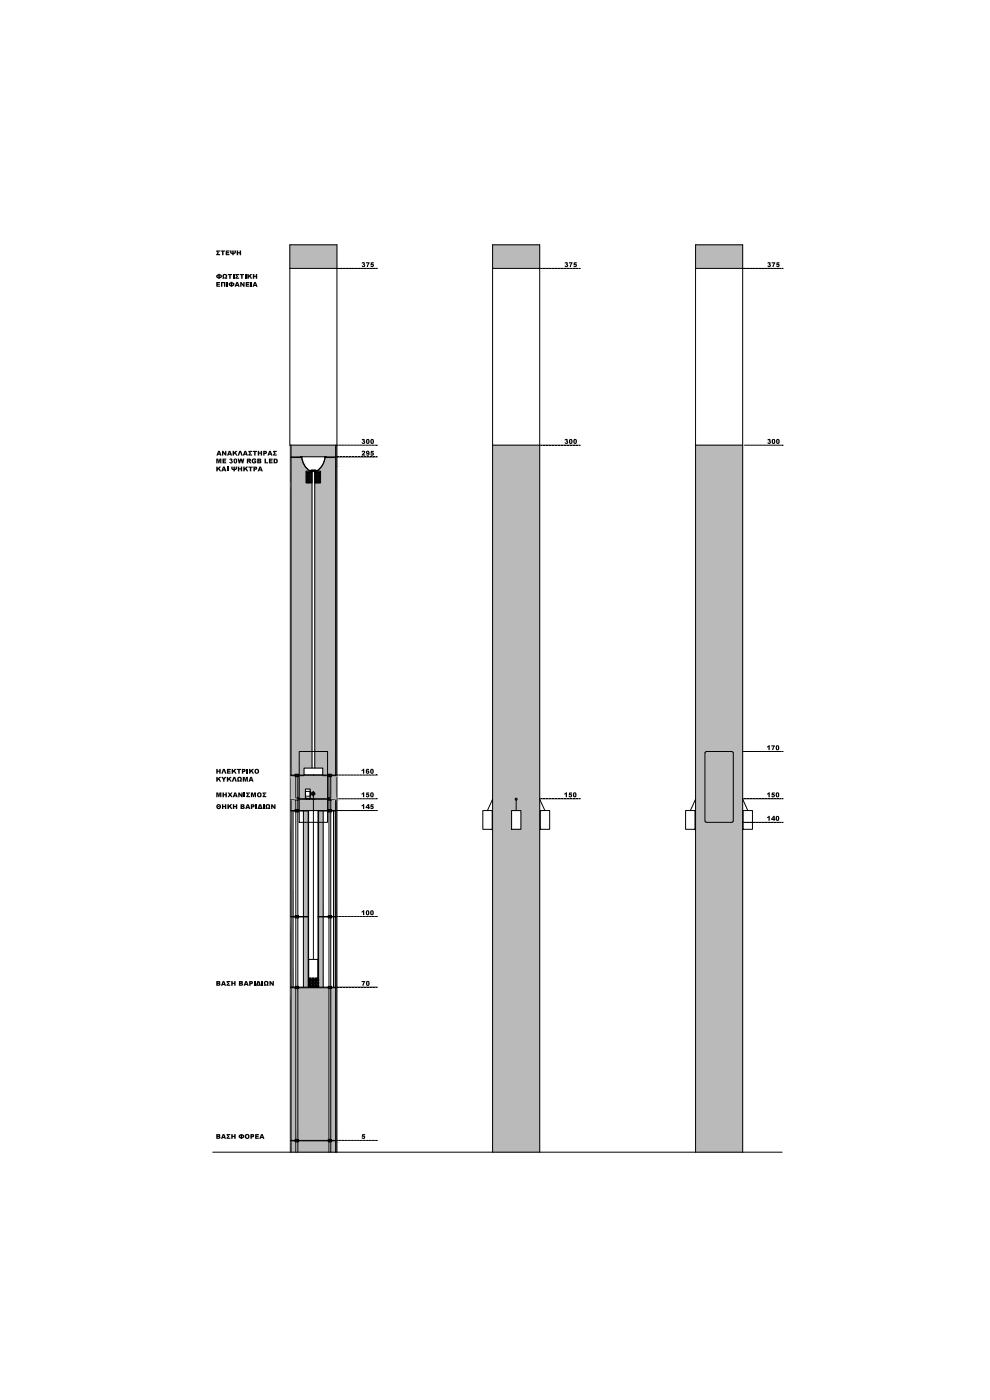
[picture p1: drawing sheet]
<svg xmlns="http://www.w3.org/2000/svg" width="210mm" height="297mm" viewBox="0 0 210 297" stroke-linecap="round" stroke-linejoin="round" font-family="sans-serif">
<path d="M61.5 94.4v150" fill="none" stroke="#bababa" stroke-width=".21"/>
<g fill="none" stroke="#000" stroke-width=".21">
<path d="M61.5 51.9h10v42.5h-10zM61.5 56.9h10M71.5 56.9h.1M71.9 56.9h.1M72.2 56.9h.1M72.5 56.9h.1M72.8 56.9h.1M73.1 56.9h.1M73.4 56.9h.1M73.8 56.9h.1M74.1 56.9h.1M74.4 56.9h.1"/>
<path d="M74.7 56.9h.1M75 56.9h.1M75.3 56.9h.1M75.7 56.9h.1M76 56.9h.1M76.3 56.9h.1M76.6 56.9h.1M76.9 56.9h.1M77.2 56.9h.1M77.6 56.9h.1M77.9 56.9h.1M78.2 56.9h.1"/>
<path d="M78.5 56.9h.1M78.8 56.9h.1M79.1 56.9h.1M79.5 56.9h.1M79.9 56.9h.1M104.5 56.9v37.5h10M104.5 56.9h10M104.5 56.9v-5h10v192.5M114.5 56.9h.1M114.9 56.9h.1M115.2 56.9h.1M115.5 56.9h.1"/>
<path d="M115.8 56.9h.1M116.1 56.9h.1M116.5 56.9h.1M116.8 56.9h.1M117.1 56.9h.1M117.4 56.9h.1M117.7 56.9h.1M118 56.9h.1M118.4 56.9h.1M118.7 56.9h.1M119 56.9h.1M119.3 56.9h.1"/>
<path d="M119.6 56.9h.1M119.9 56.9h.1M120.3 56.9h.1M120.6 56.9h.1M120.9 56.9h.1M121.2 56.9h.1M121.6 56.9h.1M121.8 56.9h.1M122.2 56.9h.1M122.5 56.9h.1M122.9 56.9h.1M147.5 56.9v37.5h10"/>
<path d="M147.5 56.9h10M147.5 56.9v-5h10v192.5M157.5 56.9h.1M157.9 56.9h.1M158.2 56.9h.1M158.6 56.9h.1M158.8 56.9h.1M159.2 56.9h.1M159.5 56.9h.1M159.8 56.9h.1M160.1 56.9h.1M160.5 56.9h.1"/>
<path d="M160.8 56.9h.1M161.1 56.9h.1M161.4 56.9h.1M161.7 56.9h.1M162 56.9h.1M162.4 56.9h.1M162.7 56.9h.1M163 56.9h.1M163.3 56.9h.1M163.6 56.9h.1M163.9 56.9h.1M164.3 56.9h.1"/>
<path d="M164.6 56.9h.1M164.9 56.9h.1M165.2 56.9h.1M165.5 56.9h.1M165.9 56.9h.1M61.7 94.4v150M61.7 96.9h2.3v.2h-2.3M64 97.1a3.9 3.9 0 0 0 1.7 2.8M64 96.9h-.3M64 96.9h4.9M64 96.9a3.9 3.9 0 0 0 1.7 3M65.7 99.9h.5h-1.3v2.5h.1v-2.2h.2v2.2v-2.2h.2v2.2l.1-2.2h.2v2.2l.1-2.2h.1v2.2l.1-2.2h.2"/>
<path d="M66 99.7h1v.2h-1zM66.2 99.9v63M66.2 99.8v.2M66.4 99.8v.2M66.6 99.8v.2M66.7 99.8v.2M66.8 99.9v63M67.2 99.9h-.4h1.2v2.5l-.1-2.2h-.2v2.2v-2.2h-.2v2.2h-.1v-2.2h-.1v2.2h-.1v-2.2h-.2v2.2h-.1v-2.2M68.9 96.9a3.9 3.9 0 0 1-1.7 3h-1.5M68.9 96.9h.3l-.2 .2M69 97.1a3.9 3.9 0 0 1-1.8 2.8M69 97.1h2.2"/>
<path d="M71.2 94.4v150M71.2 96.9h-2.2v.2M71.3 94.4v150M71.5 94.4h.1M71.5 96.9h.1M71.5 94.4v150M71.9 94.4h.1M71.9 96.9h.1M72.2 94.4h.1M72.2 96.9h.1M72.5 94.4h.1M72.5 96.9h.1"/>
<path d="M72.8 94.4h.1M72.8 96.9h.1M73.1 94.4h.1M73.1 96.9h.1M73.4 94.4h.1M73.4 96.9h.1M73.8 94.4h.1M73.8 96.9h.1M74.1 94.4h.1M74.1 96.9h.1M74.4 94.4h.1M74.4 96.9h.1"/>
<path d="M74.7 94.4h.1M74.7 96.9h.1M75 94.4h.1M75 96.9h.1M75.3 94.4h.1M75.3 96.9h.1M75.7 94.4h.1M75.7 96.9h.1M76 94.4h.1M76 96.9h.1M76.3 94.4h.1M76.3 96.9h.1"/>
<path d="M76.6 94.4h.1M76.6 96.9h.1M76.9 94.4h.1M76.9 96.9h.1M77.2 94.4h.1M77.2 96.9h.1M77.6 94.4h.1M77.6 96.9h.1M77.9 94.4h.1M77.9 96.9h.1M78.2 94.4h.1M78.2 96.9h.1"/>
<path d="M78.5 94.4h.1M78.5 96.9h.1M78.8 94.4h.1M78.8 96.9h.1M79.1 94.4h.1M79.1 96.9h.1M79.5 94.4h.1M79.5 96.9h.1M79.9 94.4h.1M79.9 96.9h.1M104.5 94.4v150M114.5 94.4h.1"/>
<path d="M114.9 94.4h.1M115.2 94.4h.1M115.5 94.4h.1M115.8 94.4h.1M116.1 94.4h.1M116.5 94.4h.1M116.8 94.4h.1M117.1 94.4h.1M117.4 94.4h.1M117.7 94.4h.1M118 94.4h.1M118.4 94.4h.1"/>
<path d="M118.7 94.4h.1M119 94.4h.1M119.3 94.4h.1M119.6 94.4h.1M119.9 94.4h.1M120.3 94.4h.1M120.6 94.4h.1M120.9 94.4h.1M121.2 94.4h.1M121.6 94.4h.1M121.8 94.4h.1M122.2 94.4h.1"/>
<path d="M122.5 94.4h.1M122.9 94.4h.1M147.5 94.4v150M157.9 94.4h.1M158.2 94.4h.1M158.6 94.4h.1M158.8 94.4h.1M159.2 94.4h.1M159.5 94.4h.1M159.8 94.4h.1M160.1 94.4h.1M160.5 94.4h.1"/>
<path d="M160.8 94.4h.1M161.1 94.4h.1M161.4 94.4h.1M161.7 94.4h.1M162 94.4h.1M162.4 94.4h.1M162.7 94.4h.1M163 94.4h.1M163.3 94.4h.1M163.6 94.4h.1M163.9 94.4h.1M164.3 94.4h.1"/>
<path d="M164.6 94.4h.1M164.9 94.4h.1M165.2 94.4h.1M165.5 94.4h.1M165.9 94.4h.1M66.8 100.2h.1M66.9 100.2h-.1v2.2M63.5 159.4h6v15.1h-6zM149.5 159.7v14.5M149.8 159.4h5.5M149.8 159.5l-.2 .2M155.3 159.5l.2 .2"/>
<path d="M155.5 159.7v14.5M157.5 159.4h.1M157.9 159.4h.1M158.2 159.4h.1M158.6 159.4h.1M158.8 159.4h.1M159.2 159.4h.1M159.5 159.4h.1M159.8 159.4h.1M160.1 159.4h.1M160.5 159.4h.1M160.8 159.4h.1"/>
<path d="M161.1 159.4h.1M161.4 159.4h.1M161.7 159.4h.1M162 159.4h.1M162.4 159.4h.1M162.7 159.4h.1M163 159.4h.1M163.3 159.4h.1M163.6 159.4h.1M163.9 159.4h.1M164.3 159.4h.1M164.6 159.4h.1"/>
<path d="M164.9 159.4h.1M165.2 159.4h.1M165.5 159.4h.1M165.9 159.4h.1M61.7 169.5h4.5M61.7 169.5h9.5M61.7 172h9.5M61.7 172h3.7M61.7 164.4h9.5M61.7 164.5h2.8M62.2 172v22.4M62.6 172v.3h.2v-.3"/>
<path d="M62.6 172v-.3h.2v.3M62.6 169.5v.3h.2v-.3M62.6 169.5v-.3h.2v.3M62.6 164.5v.3h.2v-.3M62.6 164.4v-.2h.2v.2M62.8 164.8v4.4M62.8 169.8v1.9M62.8 172.3v21.9M62.8 171.7h.4v.3M62.8 169.2h.4v.3M62.8 164.2h.4v.2M63.2 172v.3h-.4"/>
<path d="M63.2 169.5v.3h-.4M63.2 164.5v.3h-.4M63.2 164.2h.1v.2M63.3 172v.3h-.1v21.9h.1v.2M63.3 169.5v.3h-.1v1.9h.1v.3M63.3 164.5v.3h-.1v4.4h.1v.3M64.4 172v22.4M64.5 162.9h4v1.5h-4zM64.8 167.9h1v1h-1zM64.8 167.4h1v2h-1zM64.8 169.4l1 .1zM65 169.3v.3"/>
<path d="M65.4 172v37.4h2.2v-37.4M65.5 172v37.3h2v-37.3M65.6 169.3v.3M65.8 168.6v-.5h.2v.5l-.2 .1M65.8 168v.2M66 168.5h.4M66 168.2h.4M66.2 169.5h.5M66.2 169.5h.1M66.4 168h.1l-.1 .8zM66.5 168l.1 .8zM66.5 168v.3"/>
<path d="M66.5 168.8v34.7M66.6 168.5h.1M66.6 168.2h.1M66.7 168.2v.3zM66.7 169.5h4.5M67.6 172h.1M67.6 172h3.6M68.5 164.5h2.7M68.6 172v22.4M69.6 172v.3h.2v21.9h-.2v.2M69.6 169.5v.3h.2v1.9h-.2v.3M69.6 164.5v.3h.2v4.4h-.2v.3"/>
<path d="M69.8 172v.3h.4v21.9h-.4v.2M69.8 169.5v.3h.4v1.9h-.4v.3M69.8 164.5v.3h.4v4.4h-.4v.3M69.8 164.2h-.2v.2M70.2 172v.3h.1v-.3M70.2 172v-.3h.1v.3M70.2 169.5v.3h.1v-.3M70.2 169.5v-.3h.1v.3M70.2 164.5v.3h.1v-.3M70.2 164.4v-.2h.1v.2M70.2 164.2h-.4v.2M70.8 172v22.4"/>
<path d="M71.5 169.5h.1M71.5 172h.1M71.5 164.4h.1M71.9 169.5h.1M71.9 172h.1M71.9 164.4h.1M72.2 169.5h.1M72.2 172h.1M72.2 164.4h.1M72.5 169.5h.1M72.5 172h.1M72.5 164.4h.1"/>
<path d="M72.8 169.5h.1M72.8 172h.1M72.8 164.4h.1M73.1 169.5h.1M73.1 172h.1M73.1 164.4h.1M73.4 169.5h.1M73.4 172h.1M73.4 164.4h.1M73.8 169.5h.1M73.8 172h.1M73.8 164.4h.1"/>
<path d="M74.1 169.5h.1M74.1 172h.1M74.1 164.4h.1M74.4 169.5h.1M74.4 172h.1M74.4 164.4h.1M74.7 169.5h.1M74.7 172h.1M74.7 164.4h.1M75 169.5h.1M75 172h.1M75 164.4h.1"/>
<path d="M75.3 169.5h.1M75.3 172h.1M75.3 164.4h.1M75.7 169.5h.1M75.7 172h.1M75.7 164.4h.1M76 169.5h.1M76 172h.1M76 164.4h.1M76.3 169.5h.1M76.3 172h.1M76.3 164.4h.1"/>
<path d="M76.6 169.5h.1M76.6 172h.1M76.6 164.4h.1M76.9 169.5h.1M76.9 172h.1M76.9 164.4h.1M77.2 169.5h.1M77.2 172h.1M77.2 164.4h.1M77.6 169.5h.1M77.6 172h.1M77.6 164.4h.1"/>
<path d="M77.9 169.5h.1M77.9 172h.1M77.9 164.4h.1M78.2 169.5h.1M78.2 172h.1M78.2 164.4h.1M78.5 169.5h.1M78.5 172h.1M78.5 164.4h.1M78.8 169.5h.1M78.8 172h.1M78.8 164.4h.1"/>
<path d="M79.1 169.5h.1M79.1 172h.1M79.1 164.4h.1M79.5 169.5h.1M79.5 172h.1M79.5 164.4h.1M79.9 169.5h.1M79.9 172h.1M79.9 164.4h.1M102.4 172h2v3.9h-2zM104.5 169.5l-1.1 2.5M108.5 172h2v3.9h-2z"/>
<path d="M109.5 169.5v2.5M114.5 169.5h.1M114.5 169.5l1.1 2.5M114.6 172h2v3.9h-2zM114.9 169.5h.1M115.2 169.5h.1M115.5 169.5h.1M115.8 169.5h.1M116.1 169.5h.1M116.5 169.5h.1M116.8 169.5h.1M117.1 169.5h.1"/>
<path d="M117.4 169.5h.1M117.7 169.5h.1M118 169.5h.1M118.4 169.5h.1M118.7 169.5h.1M119 169.5h.1M119.3 169.5h.1M119.6 169.5h.1M119.9 169.5h.1M120.3 169.5h.1M120.6 169.5h.1M120.9 169.5h.1"/>
<path d="M121.2 169.5h.1M121.6 169.5h.1M121.8 169.5h.1M122.2 169.5h.1M122.5 169.5h.1M122.9 169.5h.1M145.4 172h2v3.9h-2zM147.5 169.5l-1.1 2.5M149.6 174.2l.2 .2M149.8 174.5h5.5M155.5 174.2l-.2 .2M157.5 169.5h.1"/>
<path d="M157.5 174.5h.1M157.5 169.5l1.1 2.5M157.6 172h2v3.9h-2zM157.9 169.5h.1M157.9 174.5h.1M158.2 169.5h.1M158.2 174.5h.1M158.6 169.5h.1M158.6 174.5h.1M158.8 169.5h.1M158.8 174.5h.1M159.2 169.5h.1"/>
<path d="M159.2 174.5h.1M159.5 169.5h.1M159.5 174.5h.1M159.8 169.5h.1M159.8 174.5h.1M160.1 169.5h.1M160.1 174.5h.1M160.5 169.5h.1M160.5 174.5h.1M160.8 169.5h.1M160.8 174.5h.1M161.1 169.5h.1"/>
<path d="M161.1 174.5h.1M161.4 169.5h.1M161.4 174.5h.1M161.7 169.5h.1M161.7 174.5h.1M162 169.5h.1M162 174.5h.1M162.4 169.5h.1M162.4 174.5h.1M162.7 169.5h.1M162.7 174.5h.1M163 169.5h.1"/>
<path d="M163 174.5h.1M163.3 169.5h.1M163.3 174.5h.1M163.6 169.5h.1M163.6 174.5h.1M163.9 169.5h.1M163.9 174.5h.1M164.3 169.5h.1M164.3 174.5h.1M164.6 169.5h.1M164.6 174.5h.1M164.9 169.5h.1"/>
<path d="M164.9 174.5h.1M165.2 169.5h.1M165.2 174.5h.1M165.5 169.5h.1M165.5 174.5h.1M165.9 169.5h.1M165.9 174.5h.1M61.7 194.4h3.7M61.7 194.5h3.7M62.2 194.5v14.9M62.6 194.5v.2h.2v-.2M62.6 194.4v-.2h.2v.2"/>
<path d="M62.8 194.7v14.6M62.8 194.2h.4v.2M63.2 194.5v.2h-.4M63.3 194.5v.2h-.1v14.6h.1v.1M64.4 194.5v14.9M65.5 194.4v.1M67.5 194.4v.1M67.6 194.4h3.6M67.6 194.5h3.6M68.6 194.5v14.9M69.6 194.5v.2h.2v14.6h-.2v.1M69.8 194.5v.2h.4v14.6h-.4v.1"/>
<path d="M70.2 194.5v.2h.1v-.2M70.2 194.4v-.2h.1v.2M70.8 194.5v14.9M71.5 194.4h.1M71.9 194.4h.1M72.2 194.4h.1M72.5 194.4h.1M72.8 194.4h.1M73.1 194.4h.1M73.4 194.4h.1M73.8 194.4h.1M74.1 194.4h.1"/>
<path d="M74.4 194.4h.1M74.7 194.4h.1M75 194.4h.1M75.3 194.4h.1M75.7 194.4h.1M76 194.4h.1M76.3 194.4h.1M76.6 194.4h.1M76.9 194.4h.1M77.2 194.4h.1M77.6 194.4h.1M77.9 194.4h.1"/>
<path d="M78.2 194.4h.1M78.5 194.4h.1M78.8 194.4h.1M79.1 194.4h.1M79.5 194.4h.1M79.9 194.4h.1M61.7 209.4h.1M61.7 209.4h9.5M61.7 209.5h9.5M62.6 209.5v.2h.2v-.2M62.6 209.4v-.1h.2v.1M62.8 209.7v32"/>
<path d="M62.8 209.3h.4v.1M63.2 209.5v.2h-.4M63.3 209.5v.2h-.1v32h.1v.2M65.5 203.5h2v4h-2zM65.5 207.9l.2 .1M65.5 208.6h.2M65.5 209.2l.2 .1M65.5 209.1l.4-.1-.2 .2zM65.5 208.4h.4l-.2 .1zM65.5 207.8l.4-.1-.2 .2zM65.6 207.5v.1M65.7 208.1h.1"/>
<path d="M65.6 208.7h-.1l.1 .1M65.6 208h-.1l.1 .2M65.6 207.6l-.1 .2M65.6 208.2l-.1 .2M65.6 208.8l-.1 .3M65.6 208.2h.3M65.6 207.6l.2 .1M65.6 208.2l.2 .1M65.6 208.8l.2 .2M65.7 208.7l-.1 .1M65.7 207.5l-.1 .1M65.7 209.3h-.2"/>
<path d="M65.7 208.6l-.1 .1M65.7 208h-.1M65.7 208.8h.2M65.7 209.3h.1M65.8 207.5l.1 .1M65.9 207.9l-.1 .1M65.9 208.5l-.1 .1M65.9 209.1l-.1 .2M65.9 207.6v.1M65.9 208.2v.1M65.9 208.8v.2M65.9 208.8l.1-.1 .3 .1"/>
<path d="M65.9 208.2l.1-.1 .3 .1M65.9 207.9l.1 .2-.3-.1M65.9 208.5l.1 .2-.3-.1M65.9 208.2l-.1 .1M65.9 208.9l-.1 .1M65.9 209.1l.1 .2M65.9 207.6l-.1 .1M65.9 207.5v.1M66.1 209.3l.3-.1zM66.1 209.1l.4-.1-.1 .2zM66.1 208.4h.4l-.1 .1zM66.1 207.8l.4-.1-.1 .2z"/>
<path d="M66.2 207.5l.1 .1M66.3 208.8l-.2 .3-.2-.1M66.3 208.2l-.2 .2-.2-.1M66.3 207.6l-.2 .2-.2-.1M66.3 208.8h.2M66.3 208.2h.2M66.3 208.7h.1M66.3 208.1h.1M66.3 207.6l.2 .1M66.3 208.2l.2 .1M66.3 208.8l.2 .2M66.3 207.5v.1"/>
<path d="M66.4 208.6l-.1 .1M66.4 208h-.1M66.4 208.6h-.3l.2 .1M66.4 208h-.3h.2M66.4 209.3h.1M66.4 207.5l.1 .1M66.5 207.9l-.1 .1M66.5 208.5l-.1 .1M66.5 209.1l-.1 .2M66.5 207.6v.1M66.5 208.2v.1M66.5 208.8v.2"/>
<path d="M66.5 208.8l.1-.1 .3 .1M66.5 208.2l.1-.1 .3 .1M66.5 208.5l.1 .2-.2-.1M66.5 207.9l.1 .2-.2-.1M66.5 208.9v.1M66.5 209.1l.1 .2M66.6 207.5l-.1 .1M66.7 209.3l.3-.1zM66.8 209.1l.4-.1-.2 .2zM66.8 208.4h.4l-.2 .1zM66.8 207.8l.4-.1-.2 .2zM66.9 207.5v.1"/>
<path d="M66.9 208.7h.1M66.9 208.8l-.2 .3-.2-.1M66.9 208.2l-.2 .2-.2-.1M66.9 207.6l-.2 .2-.2-.1M66.9 208.8h.3M66.9 207.6l.2 .1M66.9 208.2l.2 .1M66.9 208.8l.2 .2M66.9 208.1h.1M66.9 208.1v.1M67 208.6l-.1 .1M67 208h-.1"/>
<path d="M67 208.6h-.3l.2 .1M67 208h-.3h.2M67 208.1l.2 .1M67 209.3h.1M67.1 207.5l.1 .1M67.2 207.9l-.2 .1M67.2 208.5l-.2 .1M67.2 209.1l-.2 .2M67.2 207.6v.1M67.2 208.2v.1M67.2 208.8v.2M67.2 207.7v.1l.3-.1"/>
<path d="M67.2 208.3v.1h.3M67.2 209v.1l.3-.1M67.2 207.9v.2l-.2-.1M67.2 208.5v.2l-.2-.1M67.2 207.6l-.1 .1M67.2 208.2l-.1 .1M67.2 208.9l-.1 .1M67.2 209.1v.2M67.2 207.5v.1M67.5 209.2h.1M67.5 208.5h.1M67.5 207.9h.1"/>
<path d="M67.5 209.2l-.2 .1h.2M67.5 208.5l-.2 .1 .2 .1M67.5 207.9l-.2 .1h.2M67.5 208.1h.1M67.5 208.7h.1M67.5 208.7l-.3 .1M67.5 208.1l-.3 .1M67.5 209v.2M67.5 208.4v.1M67.5 207.8v.1M69.6 209.5v.2h.2v32h-.2v.2M69.8 209.5v.2h.4v32h-.4v.2"/>
<path d="M70.2 209.5v.2h.1v-.2M70.2 209.4v-.1h.1v.1M71.5 209.4h.1M71.9 209.4h.1M72.2 209.4h.1M72.5 209.4h.1M72.8 209.4h.1M73.1 209.4h.1M73.4 209.4h.1M73.8 209.4h.1M74.1 209.4h.1M74.4 209.4h.1"/>
<path d="M74.7 209.4h.1M75 209.4h.1M75.3 209.4h.1M75.7 209.4h.1M76 209.4h.1M76.3 209.4h.1M76.6 209.4h.1M76.9 209.4h.1M77.2 209.4h.1M77.6 209.4h.1M77.9 209.4h.1M78.2 209.4h.1"/>
<path d="M78.5 209.4h.1M78.8 209.4h.1M79.1 209.4h.1M79.5 209.4h.1M79.9 209.4h.1M45.1 244.4h120.8M61.7 241.9h.1M61.7 241.9h9.5M61.7 242h9.5M62.6 242v.2h.2v-.2M62.6 241.9v-.2h.2v.2M62.8 242.2v2.2"/>
<path d="M62.8 241.7h.4v.2M63.2 242v.2h-.4M63.3 242v.2h-.1v2.2M69.6 242v.2h.2v2.2M69.8 242v.2h.4v2.2M70.2 242v.2h.1v-.2M70.2 241.9v-.2h.1v.2M71.5 241.9h.1M71.9 241.9h.1M72.2 241.9h.1M72.5 241.9h.1M72.8 241.9h.1"/>
<path d="M73.1 241.9h.1M73.4 241.9h.1M73.8 241.9h.1M74.1 241.9h.1M74.4 241.9h.1M74.7 241.9h.1M75 241.9h.1M75.3 241.9h.1M75.7 241.9h.1M76 241.9h.1M76.3 241.9h.1M76.6 241.9h.1"/>
<path d="M76.9 241.9h.1M77.2 241.9h.1M77.6 241.9h.1M77.9 241.9h.1M78.2 241.9h.1M78.5 241.9h.1M78.8 241.9h.1M79.1 241.9h.1M79.5 241.9h.1M79.9 241.9h.1"/>
<circle cx="109.5" cy="169.5" r=".21"/>
</g>
<g fill="#bababa" stroke="#bababa" stroke-width=".21">
<path d="M61.7 242l.9 .2h-.9z"/>
<path d="M61.7 242h.9v.2z"/>
<path d="M61.7 242.2l1.1 2.2h-1.1z"/>
<path d="M61.7 242.2h1.1v2.2z"/>
<path d="M61.7 209.5l.9 .2h-.9z"/>
<path d="M61.7 209.5h.9v.2z"/>
<path d="M61.7 209.7l1.1 32h-1.1z"/>
<path d="M61.7 209.7h1.1v32z"/>
<path d="M61.7 241.7l.9 .2h-.9z"/>
<path d="M61.7 241.7h.9v.2z"/>
<path d="M63.3 209.5l6.3 .2h-6.3z"/>
<path d="M63.3 209.5h6.3v.2z"/>
<path d="M63.2 209.7l6.6 32h-6.6z"/>
<path d="M63.2 209.7h6.6v32z"/>
<path d="M63.3 241.7l6.3 .2h-6.3z"/>
<path d="M63.3 241.7h6.3v.2z"/>
<path d="M70.3 209.5l.9 .2h-.9z"/>
<path d="M70.3 209.5h.9v.2z"/>
<path d="M70.2 209.7l1 32h-1z"/>
<path d="M70.2 209.7h1v32z"/>
<path d="M70.3 241.7l.9 .2h-.9z"/>
<path d="M70.3 241.7h.9v.2z"/>
<path d="M70.3 242l.9 .2h-.9z"/>
<path d="M70.3 242h.9v.2z"/>
<path d="M70.2 242.2l1 2.2h-1z"/>
<path d="M70.2 242.2h1v2.2z"/>
<path d="M63.3 242l6.3 .2h-6.3z"/>
<path d="M63.3 242h6.3v.2z"/>
<path d="M63.2 242.2l6.6 2.2h-6.6z"/>
<path d="M63.2 242.2h6.6v2.2z"/>
<path d="M70.8 194.5l.4 14.9h-.4z"/>
<path d="M70.8 194.5h.4v14.9z"/>
<path d="M61.7 194.5l.5 14.9h-.5z"/>
<path d="M61.7 194.5h.5v14.9z"/>
<path d="M64.4 194.5l1 14.9h-1z"/>
<path d="M64.4 194.5h1v14.9z"/>
<path d="M67.6 194.5l1 14.9h-1z"/>
<path d="M67.6 194.5h1v14.9z"/>
<path d="M70.8 172l.4 22.4h-.4z"/>
<path d="M70.8 172h.4v22.4z"/>
<path d="M61.7 172l.5 22.4h-.5z"/>
<path d="M61.7 172h.5v22.4z"/>
<path d="M64.4 172l1 22.4h-1z"/>
<path d="M64.4 172h1v22.4z"/>
<path d="M67.6 172l1 22.4h-1z"/>
<path d="M67.6 172h1v22.4z"/>
<path d="M61.7 169.5l.9 .3h-.9z"/>
<path d="M61.7 169.5h.9v.3z"/>
<path d="M61.7 169.8l1.1 1.9h-1.1z"/>
<path d="M61.7 169.8h1.1v1.9z"/>
<path d="M61.7 171.7l.9 .3h-.9z"/>
<path d="M61.7 171.7h.9v.3z"/>
<path d="M70.3 169.5l.9 .3h-.9z"/>
<path d="M70.3 169.5h.9v.3z"/>
<path d="M70.2 169.8l1 1.9h-1z"/>
<path d="M70.2 169.8h1v1.9z"/>
<path d="M70.3 171.7l.9 .3h-.9z"/>
<path d="M70.3 171.7h.9v.3z"/>
<path d="M66.5 169.5l3.1 .3h-3.1z"/>
<path d="M66.5 169.5h3.1v.3z"/>
<path d="M66.5 169.8l3.3 1.9h-3.3z"/>
<path d="M66.5 169.8h3.3v1.9z"/>
<path d="M66.5 171.7l3.1 .3h-3.1z"/>
<path d="M66.5 171.7h3.1v.3z"/>
<path d="M63.3 169.5l3.2 .3h-3.2z"/>
<path d="M63.3 169.5h3.2v.3z"/>
<path d="M63.2 169.8l3.3 1.9h-3.3z"/>
<path d="M63.2 169.8h3.3v1.9z"/>
<path d="M63.3 171.7l3.2 .3h-3.2z"/>
<path d="M63.3 171.7h3.2v.3z"/>
<path d="M61.7 97.1l2.4 .6h-2.4z"/>
<path d="M61.7 97.1h2.3l.1 .6z"/>
<path d="M61.7 97.7l2.7 .7h-2.7z"/>
<path d="M61.7 97.7h2.4l.3 .7z"/>
<path d="M61.7 98.4l3 .6h-3z"/>
<path d="M61.7 98.4h2.7l.3 .6z"/>
<path d="M61.7 99l3.5 .5h-3.5z"/>
<path d="M61.7 99h3l.5 .5z"/>
<path d="M61.7 99.5l4 .4h-4z"/>
<path d="M61.7 99.5h3.5l.5 .4z"/>
<path d="M66 100.2l.2 2.2h-.2z"/>
<path d="M66 100.2h.2v2.2z"/>
<path d="M65.8 100.2l.1 2.2h-.1z"/>
<path d="M65.8 100.2h.1v2.2z"/>
<path d="M65.5 100.2l.2 2.2h-.2z"/>
<path d="M65.5 100.2h.2v2.2z"/>
<path d="M65.2 100.2l.2 2.2h-.2z"/>
<path d="M65.2 100.2h.2v2.2z"/>
<path d="M65 100.2l.2 2.2h-.2z"/>
<path d="M65 100.2h.2v2.2z"/>
<path d="M61.7 99.9l3.2 2.5h-3.2z"/>
<path d="M61.7 99.9h3.2v2.5z"/>
<path d="M61.7 102.4l4.5 60.5h-4.5z"/>
<path d="M61.7 102.4h4.5v60.5z"/>
<path d="M61.7 162.9l2.8 1.3h-2.8z"/>
<path d="M61.7 162.9h2.8v1.3z"/>
<path d="M63.3 164.2l1.2 .2h-1.2z"/>
<path d="M63.3 164.2h1.2v.2z"/>
<path d="M61.7 164.2l.9 .2h-.9z"/>
<path d="M61.7 164.2h.9v.2z"/>
<path d="M69.2 96.9h2z"/>
<path d="M61.7 94.4l9.5 2.5h-9.5z"/>
<path d="M61.7 94.4h9.5v2.5z"/>
<path d="M61.7 96.9h2z"/>
<path d="M69 97.1l2.2 .6h-2.4z"/>
<path d="M69 97.1h2.2v.6z"/>
<path d="M68.8 97.7l2.4 .7h-2.6z"/>
<path d="M68.8 97.7h2.4v.7z"/>
<path d="M68.6 98.4l2.6 .6h-3z"/>
<path d="M68.6 98.4h2.6v.6z"/>
<path d="M68.2 99l3 .5h-3.5z"/>
<path d="M68.2 99h3v.5z"/>
<path d="M67.2 99.9l.5-.4 3.5 .4z"/>
<path d="M67.7 99.5h3.5v.4z"/>
<path d="M68 99.9l3.2 2.5h-3.2z"/>
<path d="M68 99.9h3.2v2.5z"/>
<path d="M67.7 100.2l.2 2.2h-.2z"/>
<path d="M67.7 100.2h.2v2.2z"/>
<path d="M67.5 100.2l.2 2.2h-.2z"/>
<path d="M67.5 100.2h.2v2.2z"/>
<path d="M67.3 100.2l.1 2.2h-.1z"/>
<path d="M67.3 100.2h.1v2.2z"/>
<path d="M67 100.2l.2 2.2h-.2z"/>
<path d="M67 100.2h.2v2.2z"/>
<path d="M66.8 100.2l.1 2.2h-.1z"/>
<path d="M66.8 100.2h.1v2.2z"/>
<path d="M66.8 102.4l4.4 60.5h-4.4z"/>
<path d="M66.8 102.4h4.4v60.5z"/>
<path d="M68.5 162.9l2.7 1.3h-2.7z"/>
<path d="M68.5 162.9h2.7v1.3z"/>
<path d="M70.3 164.2l.9 .2h-.9z"/>
<path d="M70.3 164.2h.9v.2z"/>
<path d="M68.5 164.2l1.1 .2h-1.1z"/>
<path d="M68.5 164.2h1.1v.2z"/>
<path d="M104.5 94.4l10 74.9h-10z"/>
<path d="M104.5 94.4h10v74.9z"/>
<path d="M109.5 169.3l5 .1z"/>
<path d="M104.5 169.3l4.8 .1z"/>
<path d="M104.5 169.3h5z"/>
<path d="M109.7 169.4l4.8 .1h-4.8z"/>
<path d="M109.7 169.4h4.8v.1z"/>
<path d="M104.5 169.4l4.7 .1h-4.7z"/>
<path d="M104.5 169.4h4.8l-.1 .1z"/>
<path d="M109.7 169.5l4.8 .2h-4.8z"/>
<path d="M109.7 169.5h4.8v.2z"/>
<path d="M104.5 169.5l4.8 .2h-4.8z"/>
<path d="M104.5 169.5h4.7l.1 .2z"/>
<path d="M109.5 169.8h5z"/>
<path d="M109.7 169.7l4.8 .1z"/>
<path d="M104.5 169.7l5 .1z"/>
<path d="M109.5 169.8l5 2.2h-5z"/>
<path d="M109.5 169.8h5v2.2z"/>
<path d="M104.5 169.8l5 2.2h-5z"/>
<path d="M104.5 169.8h5v2.2z"/>
<path d="M110.5 172l4 3.9h-4z"/>
<path d="M110.5 172h4v3.9z"/>
<path d="M104.5 172l4 3.9h-4z"/>
<path d="M104.5 172h4v3.9z"/>
<path d="M104.5 175.9l10 68.5h-10z"/>
<path d="M104.5 175.9h10v68.5z"/>
<path d="M147.5 94.4l10 65h-10z"/>
<path d="M147.5 94.4h10v65z"/>
<path d="M155.3 159.4l2.2 .1z"/>
<path d="M147.5 159.4l2.1 .1z"/>
<path d="M147.5 159.4h2.3z"/>
<path d="M155.5 159.5l2 .2h-2z"/>
<path d="M155.5 159.5h2v.2z"/>
<path d="M147.5 159.5l2 .2h-2z"/>
<path d="M147.5 159.5h2.1l-.1 .2z"/>
<path d="M155.5 159.7l2 14.5h-2z"/>
<path d="M155.5 159.7h2v14.5z"/>
<path d="M147.5 159.7l2 14.5h-2z"/>
<path d="M147.5 159.7h2v14.5z"/>
<path d="M155.5 174.2l2 .2h-2z"/>
<path d="M155.5 174.2h2v.2z"/>
<path d="M147.5 174.2l2.1 .2h-2.1z"/>
<path d="M147.5 174.2h2l.1 .2z"/>
<path d="M155.3 174.5h2.2z"/>
<path d="M155.5 174.4l2 .1z"/>
<path d="M147.5 174.4l2.3 .1z"/>
<path d="M147.5 174.5l10 69.9h-10z"/>
<path d="M147.5 174.5h10v69.9z"/>
<path d="M63.3 164.5l6.3 .3h-6.3z"/>
<path d="M63.3 164.5h6.3v.3z"/>
<path d="M63.2 164.8l6.6 2.6h-6.6z"/>
<path d="M63.2 164.8h6.6v2.6z"/>
<path d="M65.8 167.4l4 .6h-4z"/>
<path d="M65.8 167.4h4v.6z"/>
<path d="M65.8 168h.6z"/>
<path d="M65.8 168l.6 .1h-.6z"/>
<path d="M65.8 168h.6v.1z"/>
<path d="M66.6 168l3.2 .2h-3.2z"/>
<path d="M66.6 168h3.2v.2z"/>
<path d="M66 168.1l.4 .1z"/>
<path d="M66.7 168.2l3.1 .1z"/>
<path d="M66.8 168.3l3 .2h-3z"/>
<path d="M66.8 168.3h3v.2z"/>
<path d="M66.7 168.5h3.1z"/>
<path d="M66.8 168.5h3z"/>
<path d="M66.6 168.5l3.2 .3h-3.2z"/>
<path d="M66.6 168.5h3.2v.3z"/>
<path d="M66.5 168.8l3.3 .4h-3.3z"/>
<path d="M66.5 168.8h3.3v.4z"/>
<path d="M63.2 167.4l1.6 1.8h-1.6z"/>
<path d="M63.2 167.4h1.6v1.8z"/>
<path d="M63.3 169.2l1.5 .2h-1.5z"/>
<path d="M63.3 169.2h1.5v.2z"/>
<path d="M66.5 169.2l3.1 .3h-3.1z"/>
<path d="M66.5 169.2h3.1v.3z"/>
<path d="M63.3 169.4l1.5 .1z"/>
<path d="M66 168.5l.4 .1z"/>
<path d="M65.8 168.6l.6 .1h-.6z"/>
<path d="M65.8 168.6h.6v.1z"/>
<path d="M65.8 168.7l.6 .1z"/>
<path d="M65.8 168.8l.7 .6h-.7z"/>
<path d="M65.8 168.8h.7v.6z"/>
<path d="M65.8 169.4l.7 .1z"/>
<path d="M61.5 51.9l10 5h-10z"/>
<path d="M61.5 51.9h10v5z"/>
<path d="M61.7 164.5l.9 .3h-.9z"/>
<path d="M61.7 164.5h.9v.3z"/>
<path d="M61.7 164.8l1.1 4.4h-1.1z"/>
<path d="M61.7 164.8h1.1v4.4z"/>
<path d="M61.7 169.2l.9 .3h-.9z"/>
<path d="M61.7 169.2h.9v.3z"/>
<path d="M70.3 164.5l.9 .3h-.9z"/>
<path d="M70.3 164.5h.9v.3z"/>
<path d="M70.2 164.8l1 4.4h-1z"/>
<path d="M70.2 164.8h1v4.4z"/>
<path d="M70.3 169.2l.9 .3h-.9z"/>
<path d="M70.3 169.2h.9v.3z"/>
<path d="M104.5 51.9l10 5h-10z"/>
<path d="M104.5 51.9h10v5z"/>
<path d="M147.5 51.9l10 5h-10z"/>
<path d="M147.5 51.9h10v5z"/>
<path d="M149.6 159.5h5.9z"/>
<path d="M149.8 159.4l5.7 .1z"/>
<path d="M149.6 159.5l5.9 .2h-6z"/>
<path d="M149.6 159.5h5.9v.2z"/>
<path d="M149.5 159.7l6 14.5h-6z"/>
<path d="M149.5 159.7h6v14.5z"/>
<path d="M149.5 174.2l6 .2h-5.9z"/>
<path d="M149.5 174.2h6v.2z"/>
<path d="M149.6 174.4l5.7 .1z"/>
<path d="M149.6 174.4h5.9z"/>
</g>
<g fill="#000">
<path d="M45.9 59.8h.8v.3h-.5v.1h.4v.2h-.4v.2h.5v.2h-.8zM45.9 53.1h.8v.3h-.5l.3 .2-.3 .3h.5v.2h-.8v-.2l.3-.3-.3-.2zM46.8 53.1h.9v.3h-.3v.7h-.3v-.7h-.3zM47.3 58.2a.49 .49 0 0 1 .7 0 .49 .49 0 0 1 0 .7h.2v.2h-.5l.2-.5-.1-.2h-.2l-.1 .2 .2 .5h-.5v-.2h.1l-.1-.3zM47.9 53.1h.8v.3h-.5v.1h.4v.2h-.4v.2h.5v.2h-.8zM48 59.8h.3v1h-.3zM48.3 58.1h.9v.3h-.3v.7h-.3v-.7h-.3zM49.4 58.1h.3v1h-.3zM48.8 53.1h.3v.5h.2v-.5h.3v.5h.1v-.5h.3v.5l-.4 .3v.2h-.3v-.2l-.5-.3zM50.2 53.1h.3v.4h.3v-.4h.3v1h-.3v-.4h-.3v.4h-.3zM49.9 58.1h.8v.3h-.5l.3 .2-.3 .3h.5v.2h-.8v-.2l.3-.3-.3-.2zM50.9 58.1h.9v.3h-.3v.7h-.3v-.7h-.3z"/>
<path d="M51 59.8h.2l.4 .6v-.6h.3v1h-.3l-.4-.5v.5h-.2zM51.9 58.1h.3v1h-.3zM52.1 59.8h.8v.3h-.5v.1h.4v.2h-.4v.2h.5v.2h-.8zM52.5 58.1h.3v.4l.3-.4h.4l-.4 .4 .4 .6h-.3l-.2-.4-.2 .4h-.3zM53.1 59.8h.3v1h-.3zM53.6 58.1h.3v.4h.4v-.4h.3v1h-.3v-.4h-.4v.4h-.3zM76.8 55.7a.31 .31 0 0 1 .4-.1 .31 .31 0 0 1 .1 .4v.1a.37 .37 0 0 1-.1 .6 .37 .37 0 0 1-.5-.3h.5l-.2-.2 .1-.4-.4 .1zM77.6 55.6h.8l-.3 1h-.3l.3-.7h-.5zM78.7 55.6h.6v.3h-.4v.1a.36 .36 0 0 1 .4 .3 .36 .36 0 0 1-.4 .4 .36 .36 0 0 1-.3-.3h.4v-.2h-.4zM119.9 55.7a.31 .31 0 0 1 .4-.1 .31 .31 0 0 1 .1 .4l-.1 .1a.37 .37 0 0 1 0 .6 .37 .37 0 0 1-.5-.3h.4l-.1-.2 .1-.4-.4 .1zM120.7 55.6h.7l-.3 1h-.3l.4-.7h-.5zM121.7 55.6h.6v.3h-.3l-.1 .1a.36 .36 0 0 1 .4 .3 .36 .36 0 0 1-.3 .4 .36 .36 0 0 1-.4-.3h.5l-.1-.2h-.4z"/>
<path d="M162.9 55.7a.31 .31 0 0 1 .4-.1 .31 .31 0 0 1 .1 .4l-.1 .1a.37 .37 0 0 1 0 .6 .37 .37 0 0 1-.5-.3h.5l-.2-.2 .1-.4-.4 .1zM163.7 55.6h.8l-.4 1h-.2l.3-.7h-.5zM164.8 55.6h.6v.3h-.4l-.1 .1a.36 .36 0 0 1 .4 .3 .36 .36 0 0 1-.3 .4 .36 .36 0 0 1-.4-.3h.5v-.2h-.4zM46.9 59.8h.9v1h-.3v-.7h-.3v.7h-.3zM45.9 97.3h.4l.1 .6 .2-.6h.4v1h-.3v-.8l-.2 .8h-.2l-.2-.8v.8h-.2zM45.9 99h.3v.4l.3-.4h.4l-.4 .4 .4 .6h-.3l-.2-.4-.2 .4h-.3zM47.1 95.6h.3l.4 .6v-.6h.2v1h-.2l-.4-.5v.5h-.3zM47.2 97.3h.8v.2h-.5v.2h.4v.2h-.4v.2h.5v.2h-.8zM48.1 99h.3v1h-.3zM48.7 97.3a.31 .31 0 0 1 .5 0 .31 .31 0 0 1 0 .4 .37 .37 0 0 1 0 .6 .37 .37 0 0 1-.6-.3h.5l-.2-.2 .1-.3h-.4zM49.3 95.6h.3v.4l.4-.4h.4l-.4 .4 .4 .6h-.3l-.3-.4-.2 .4h-.3zM49.1 99h.3v.4l.1 .1v-.5h.3v.5l.2-.1v-.4h.3v.5l-.5 .2v.3h-.3v-.3l-.4-.2z"/>
<path d="M50.4 97.3h.3l.1 .5 .1-.5h.4l.1 .5 .1-.5h.3l-.2 1h-.3l-.2-.6-.2 .6h-.3zM50.4 99h.3v.4h.4v-.4h.3v1h-.3v-.4h-.4v.4h-.3zM50.8 95.6h.3l.4 1h-.3l-.3-.7-.2 .7h-.3zM51.6 99h.3v.4l.4-.4h.4l-.4 .4 .4 .6h-.4l-.2-.4-.2 .4h-.3zM52.7 99h.9v.2h-.3v.8h-.3v-.8h-.3zM52.7 95.6h.8v.3h-.5l.3 .2-.3 .3h.5v.2h-.8v-.2l.3-.3-.3-.2zM53.6 95.6h.9v.3h-.3v.7h-.3v-.7h-.3zM53.5 97.4a.53 .53 0 0 1 .9 .1l-.3 .1a.23 .23 0 0 0-.4 0 .23 .23 0 0 0 0 .3 .23 .23 0 0 0 .4 0h-.2v-.2h.5v.5a.57 .57 0 0 1-.9 0 .57 .57 0 0 1 0-.8zM54.7 95.6h.3v.4h.3v-.4h.3v1h-.3v-.4h-.3v.4h-.3zM56.1 97.3h.3v.8h.4v.2h-.7zM57 97.3h.8v.2h-.5v.2h.5v.2h-.5v.2h.5v.2h-.8zM57.9 95.6h.8v.3h-.5l.3 .2-.3 .3h.5v.2h-.8v-.2l.3-.3-.3-.2z"/>
<path d="M76.8 93.2a.31 .31 0 0 1 .4-.1 .31 .31 0 0 1 .1 .4v.1a.37 .37 0 0 1-.1 .6 .37 .37 0 0 1-.5-.3h.5l-.2-.2 .1-.4-.4 .1zM76.8 95.7a.41 .41 0 0 1 .7 .2 .41 .41 0 0 1-.4 .5h.4v.2h-.8l.5-.7-.1-.1-.4 .1zM78.7 95.6h.6v.3h-.4v.1a.36 .36 0 0 1 .4 .4 .36 .36 0 0 1-.4 .3 .36 .36 0 0 1-.3-.3h.4v-.2h-.4zM119.9 93.2a.31 .31 0 0 1 .4-.1 .31 .31 0 0 1 .1 .4l-.1 .1a.37 .37 0 0 1 0 .6 .37 .37 0 0 1-.5-.3h.4l-.1-.2 .1-.4-.4 .1zM162.9 93.2a.31 .31 0 0 1 .4-.1 .31 .31 0 0 1 .1 .4l-.1 .1a.37 .37 0 0 1 0 .6 .37 .37 0 0 1-.5-.3h.5l-.2-.2 .1-.4-.4 .1zM162.7 158.4l.6-.3v1h-.3v-.7l-.3 .2zM163.6 158.1h.8l-.4 1h-.2l.3-.7h-.5zM45.9 164.8h.3v.4l.3-.4h.4l-.4 .4 .4 .6h-.3l-.2-.4-.2 .4h-.3zM45.9 168.1h.4l.1 .6 .2-.6h.4v1h-.3v-.7l-.2 .7h-.2l-.2-.7v.7h-.2zM45.9 163.1h.3v.4h.3v-.4h.3v1h-.3v-.4h-.3v.4h-.3zM46.9 164.8h.4l.2 .3 .2-.3h.3l-.4 .6v.4h-.3v-.4zM47.1 170.6h.3v.4h.3v-.4h.3v1h-.3v-.4h-.3v.4h-.3z"/>
<path d="M47.2 168.1h.3v.4h.3v-.4h.3v1h-.3v-.4h-.3v.4h-.3zM47.3 163.1h.4l.3 1h-.3l-.2-.7-.2 .7h-.4zM48.1 164.8h.3v.4l.4-.4h.4l-.4 .4 .4 .6h-.4l-.2-.4-.2 .4h-.3zM48.1 163.1h.8v.3h-.5v.1h.5v.2h-.5v.2h.5v.2h-.8zM48.2 170.6h.3v.4l.4-.4h.4l-.4 .4 .4 .6h-.3l-.3-.4-.2 .4h-.3zM48.3 168.1h.3l.2 .3 .2-.3h.3l-.3 .5 .3 .5h-.2l-.3-.3-.2 .3h-.3l.3-.5zM49.1 163.1h.3v.4l.4-.4h.4l-.4 .4 .4 .6h-.3l-.3-.4-.2 .4h-.3zM49.4 170.6h.3v.4h.3v-.4h.3v1h-.3v-.4h-.3v.4h-.3zM50.2 163.1h.9v.3h-.3v.7h-.3v-.7h-.3zM49.5 164.8h.4l.3 1h-.3l-.2-.7-.2 .7h-.3zM50.4 164.9a.49 .49 0 0 1 .8 0 .49 .49 0 0 1-.1 .7h.2v.2h-.5l.2-.5v-.2l-.3-.1-.1 .3 .2 .5h-.5v-.2h.2l-.2-.4zM50.5 168.1h.3l.4 .6v-.6h.3v1h-.3l-.4-.5v.5h-.3z"/>
<path d="M51.5 164.8h.4l.1 .6 .2-.6h.4v1h-.3v-.7l-.2 .7h-.2l-.1-.7v.7h-.3zM51.7 168.1h.3v1h-.3zM52.3 163.1h.3v1h-.3zM52.8 163.1h.3v.4l.4-.4h.4l-.4 .4 .4 .6h-.3l-.3-.4-.2 .4h-.3zM52.2 168.1h.8v.3h-.5l.3 .2-.3 .3h.5v.2h-.8v-.2l.3-.3-.3-.3zM53.2 168.1h.4l.2 .6 .1-.6h.4v1h-.3v-.7l-.1 .7h-.2l-.2-.7v.7h-.3zM54.2 170.6h.3v1h-.3zM55.8 170.6h.3v1h-.3zM56.4 170.7a.49 .49 0 0 1 .8 0 .49 .49 0 0 1 0 .7h.1v.2h-.5l.2-.5v-.2l-.3-.1-.1 .3 .2 .5h-.5v-.2h.2l-.2-.4zM55.7 168.1h.8v.3h-.5l.3 .2-.3 .3h.5v.2h-.8v-.2l.3-.3-.3-.3zM57.5 170.6h.3l.4 .6v-.6h.2v1h-.2l-.4-.5v.5h-.3zM76.7 168.4l.6-.3v1h-.3v-.7l-.3 .2z"/>
<path d="M76.7 170.8l.6-.2v1h-.3v-.7l-.3 .2zM76.7 163.4l.6-.3v1h-.3v-.7l-.3 .2zM77.7 168.1h.6v.3h-.4v.1a.36 .36 0 0 1 .4 .3 .36 .36 0 0 1-.3 .4 .36 .36 0 0 1-.4-.4l.5 .1-.1-.2h-.4zM78.6 170.6h.6v.2h-.3l-.1 .2a.36 .36 0 0 1 .4 .3 .36 .36 0 0 1-.3 .4 .36 .36 0 0 1-.4-.4l.5 .1-.1-.2h-.4zM119.7 168.4l.6-.3v1h-.3v-.7l-.3 .2zM120.7 168.1h.6v.3h-.4v.1a.36 .36 0 0 1 .4 .3 .36 .36 0 0 1-.3 .4 .36 .36 0 0 1-.4-.4l.5 .1-.1-.2h-.4zM162.7 168.4l.6-.3v1h-.3v-.7l-.3 .2zM162.7 173.3l.6-.2v1h-.3v-.7l-.3 .2zM163.7 168.1h.6v.3h-.3l-.1 .1a.36 .36 0 0 1 .4 .3 .36 .36 0 0 1-.3 .4 .36 .36 0 0 1-.4-.4l.5 .1-.1-.2h-.4zM76.7 193.4l.6-.3v1h-.3v-.6l-.3 .1zM48.1 208.1h.8v.3h-.5l.3 .2-.3 .3h.5v.2h-.8v-.2l.2-.3-.2-.3zM49.1 208.1h.2v.4h.4v-.4h.3v1h-.3v-.4h-.4v.4h-.2z"/>
<path d="M53.8 208.1h.3v1h-.3zM55.5 208.1h.3v1h-.3zM56.1 208.2a.49 .49 0 0 1 .7 0 .49 .49 0 0 1 0 .7h.2v.2h-.5l.2-.5-.1-.2-.2-.1-.1 .3 .1 .5h-.4v-.2h.1l-.1-.4zM57.2 208.1h.2l.4 .6v-.6h.3v1h-.3l-.4-.5v.5h-.2zM76.7 208.1h.8l-.4 1h-.2l.3-.7h-.5zM48.1 240.6h.8v.2h-.5l.3 .3-.3 .3h.5v.2h-.8v-.2l.2-.3-.2-.3zM49.1 240.6h.3v.4h.3v-.4h.3v1h-.3v-.4h-.3v.4h-.3zM54.1 240.6h.8v.2h-.5v.2h.4v.2h-.4v.2h.5v.2h-.8zM76.8 240.6h.6v.2h-.4v.2a.36 .36 0 0 1 .4 .3 .36 .36 0 0 1-.3 .4 .36 .36 0 0 1-.4-.4h.5l-.1-.2-.4 .1z"/>
<path d="M45.9 58.4a.64 .64 0 0 1 .7-.3 .64 .64 0 0 1 .5 .5l-.5 .6h-.3l-.4-.4zM46.6 58.4v.4a.18 .18 0 0 0 .2-.2 .18 .18 0 0 0-.2-.2zM46.2 58.5l.1 .3v-.4z"/>
<path d="M48.6 60.1a.63 .63 0 0 1 .6-.3 .63 .63 0 0 1 .5 .5l-.4 .6h-.3l-.4-.4zM49.3 60.1v.4a.18 .18 0 0 0 .1-.2 .18 .18 0 0 0-.1-.2zM48.8 60.2l.2 .3v-.4z"/>
<path d="M50.1 59.8h.4l.4 1h-.4v-.1l-.7 .1zM50.3 60.1l-.1 .3h.2z"/>
<path d="M53.9 59.8h.4l.3 1h-.3v-.1l-.8 .1zM54.1 60.1l-.1 .3h.2z"/>
<path d="M46.3 95.6h.3l.4 1h-.3l-.1-.1-.7 .1zM46.4 95.9l-.1 .3h.3z"/>
<path d="M47.3 99h.4l.3 1h-.3v-.2l-.8 .2zM47.5 99.2l-.1 .4h.2z"/>
<path d="M48.5 95.6h.4l.3 1h-.3v-.1l-.7 .1zM48.7 95.9l-.1 .3h.2z"/>
<path d="M49.6 97.4a.46 .46 0 0 1 .7 0 .46 .46 0 0 1 0 .6 .39 .39 0 0 1-.5 .3 .39 .39 0 0 1-.3-.5zM49.9 97.5v.6l.1-.5z"/>
<path d="M51.9 95.6h.3l.4 1h-.3l-.1-.1-.7 .1zM52 95.9l-.1 .3h.3z"/>
<path d="M52.4 97.3h.5a.29 .29 0 0 1 .3 .2 .29 .29 0 0 1-.2 .3l.3 .5h-.3l-.3-.4v.4h-.3zM52.7 97.5v.2l.2-.1z"/>
<path d="M53.8 99h.4a.35 .35 0 0 1 .3 .4 .35 .35 0 0 1-.4 .3v.3h-.3zM54.1 99.2v.2h.1z"/>
<path d="M54.6 97.3h.5a.24 .24 0 0 1 .3 .2 .24 .24 0 0 1-.1 .3 .29 .29 0 0 1 .1 .3 .29 .29 0 0 1-.3 .2h-.5zM54.9 97.5v.2l.2-.1zM54.9 97.9v.2l.2-.1z"/>
<path d="M55 99h.4l.3 1h-.3v-.2l-.7 .2zM55.2 99.2l-.1 .4h.2z"/>
<path d="M55.8 95.6h.5a.35 .35 0 0 1 .3 .5 .35 .35 0 0 1-.5 .2v.3h-.3zM56.1 95.9v.2l.2-.1z"/>
<path d="M57.1 95.6h.3l.4 1h-.3v-.1l-.8 .1zM57.3 95.9l-.1 .3h.2z"/>
<path d="M58 97.3h.5a.5 .5 0 0 1 .4 .5 .5 .5 0 0 1-.4 .5h-.5zM58.3 97.5v.6a.27 .27 0 0 0 .3-.3 .27 .27 0 0 0-.3-.3z"/>
<path d="M77.7 93.2a.47 .47 0 0 1 .7 .4 .47 .47 0 0 1-.7 .4zM78 93.3v.7l.1-.5z"/>
<path d="M77.7 95.7a.47 .47 0 0 1 .7 .4 .47 .47 0 0 1-.7 .5v-.2l.4 .1v-.3a.32 .32 0 0 1-.5 0 .32 .32 0 0 1 .1-.5zM77.9 96a.13 .13 0 0 0 .2 0 .13 .13 0 0 0-.2 0z"/>
<path d="M78.7 93.2a.47 .47 0 0 1 .7 .4 .47 .47 0 0 1-.8 .4zM78.9 93.3v.7l.1-.5z"/>
<path d="M120.8 93.2a.47 .47 0 0 1 .7 .4 .47 .47 0 0 1-.7 .4zM121 93.3l.1 .7 .1-.5z"/>
<path d="M121.7 93.2a.47 .47 0 0 1 .7 .4 .47 .47 0 0 1-.7 .4zM121.9 93.3l.1 .7 .1-.5z"/>
<path d="M163.8 93.2a.47 .47 0 0 1 .7 .4 .47 .47 0 0 1-.7 .4zM164 93.3l.1 .7 .1-.5z"/>
<path d="M164.7 93.2a.47 .47 0 0 1 .7 .4 .47 .47 0 0 1-.7 .4zM164.9 93.3l.1 .7 .1-.5z"/>
<path d="M164.6 158.2a.47 .47 0 0 1 .7 .4 .47 .47 0 0 1-.7 .4zM164.9 158.3v.7l.1-.5z"/>
<path d="M45.8 171.1a.55 .55 0 0 1 1.1 0 .55 .55 0 0 1-1.1 0zM46.3 170.8l-.1 .5 .3 .1v-.5zM46.2 171h.3v.2h-.3z"/>
<path d="M49.7 168.1h.4l.3 1h-.3v-.1l-.8 .1zM49.9 168.4l-.1 .3h.2z"/>
<path d="M51 170.6h.6a.24 .24 0 0 1 .3 .2 .24 .24 0 0 1-.2 .3 .29 .29 0 0 1 .2 .3 .29 .29 0 0 1-.4 .2h-.5zM51.3 170.8v.2l.3-.1zM51.3 171.2v.2l.3-.1z"/>
<path d="M51.3 163.1h.5a.35 .35 0 0 1 .3 .5 .35 .35 0 0 1-.5 .2v.3h-.3zM51.6 163.4v.2l.2-.1z"/>
<path d="M52.4 170.6h.3l.4 1h-.3l-.1-.2-.7 .2zM52.6 170.9l-.1 .3h.2z"/>
<path d="M53.2 170.6h.5a.35 .35 0 0 1 .3 .5 .35 .35 0 0 1-.5 .2v.3h-.3zM53.5 170.8v.2h.2z"/>
<path d="M53.1 164.8h.3l.4 1h-.3l-.1-.2-.7 .2zM53.3 165.1l-.2 .3h.3z"/>
<path d="M54 163.6a.53 .53 0 0 1 1 0 .53 .53 0 0 1-1 0zM54.3 163.4l.1 .5a.26 .26 0 0 0 .3-.3 .26 .26 0 0 0-.4-.2z"/>
<path d="M54.5 168.6a.55 .55 0 0 1 1.1 0 .55 .55 0 0 1-1.1 0zM54.9 168.4v.5a.26 .26 0 0 0 .3-.3 .26 .26 0 0 0-.3-.2z"/>
<path d="M54.9 170.6h.5l.3 1h-1.1zM55.2 170.9l-.2 .5h.3z"/>
<path d="M78.1 170.6h.2v.6h.1l-.1 .4h-.2v-.2h-.5v-.2zM78.1 170.9l-.3 .3h.3z"/>
<path d="M77.7 163.2a.35 .35 0 0 1 .4-.1 .35 .35 0 0 1 .2 .3l-.4-.1v.3a.35 .35 0 0 1 .4 .2 .35 .35 0 0 1-.2 .4 .35 .35 0 0 1-.5-.3zM77.9 163.8a.13 .13 0 0 0 .2 0 .13 .13 0 0 0-.2 0z"/>
<path d="M78.6 168.2a.47 .47 0 0 1 .7 .4 .47 .47 0 0 1-.7 .4zM78.8 168.3l.1 .7 .1-.5z"/>
<path d="M78.6 163.2a.47 .47 0 0 1 .7 .4 .47 .47 0 0 1-.7 .4zM78.8 163.3l.1 .7 .1-.5z"/>
<path d="M121.6 168.2a.47 .47 0 0 1 .7 .4 .47 .47 0 0 1-.7 .4zM121.9 168.3v.7l.1-.5z"/>
<path d="M164.1 173.1h.2v.6h.2l-.2 .4h-.2v-.2h-.5v-.2zM164.1 173.4l-.3 .3h.3z"/>
<path d="M164.6 168.2a.47 .47 0 0 1 .7 .4 .47 .47 0 0 1-.7 .4zM164.9 168.3v.7l.1-.5z"/>
<path d="M164.6 173.2a.47 .47 0 0 1 .7 .4 .47 .47 0 0 1-.7 .4zM164.9 173.3v.6l.1-.4z"/>
<path d="M77.7 193.2a.47 .47 0 0 1 .7 .4 .47 .47 0 0 1-.7 .4zM77.9 193.3l.1 .7 .1-.5z"/>
<path d="M78.6 193.2a.47 .47 0 0 1 .7 .4 .47 .47 0 0 1-.7 .4zM78.8 193.3l.1 .7 .1-.5z"/>
<path d="M45.9 208.1h.5a.24 .24 0 0 1 .3 .2 .24 .24 0 0 1-.1 .3 .29 .29 0 0 1 .1 .3 .29 .29 0 0 1-.3 .2h-.5zM46.2 208.4v.1h.2zM46.2 208.7v.2l.3-.1z"/>
<path d="M47.2 208.1h.4l.4 1h-.4v-.1l-.7 .1zM47.4 208.4l-.1 .3h.2z"/>
<path d="M50.7 208.1h.5a.24 .24 0 0 1 .3 .2 .24 .24 0 0 1-.1 .3 .29 .29 0 0 1 .1 .3 .29 .29 0 0 1-.3 .2h-.5zM51 208.4v.1h.2zM51 208.7v.2l.3-.1z"/>
<path d="M52 208.1h.4l.4 1h-.4v-.1l-.7 .1zM52.2 208.4l-.1 .3h.2z"/>
<path d="M52.9 208.1h.4a.35 .35 0 0 1 .3 .5 .35 .35 0 0 1-.4 .2v.3h-.3zM53.2 208.4v.2l.1-.1z"/>
<path d="M54.6 208.1h.4l.4 1h-1.1zM54.8 208.4l-.1 .5h.3z"/>
<path d="M77.7 208.2a.47 .47 0 0 1 .7 .4 .47 .47 0 0 1-.7 .4zM78 208.3v.7l.1-.5z"/>
<path d="M45.9 240.6h.5a.24 .24 0 0 1 .3 .2 .24 .24 0 0 1-.1 .3 .29 .29 0 0 1 .1 .3 .29 .29 0 0 1-.3 .2h-.5zM46.2 240.8v.2l.2-.1zM46.2 241.2v.2l.3-.1z"/>
<path d="M47.2 240.6h.4l.4 1h-.4v-.2l-.7 .2zM47.4 240.8l-.1 .4h.2z"/>
<path d="M50.7 240.9a.63 .63 0 0 1 .6-.4 .63 .63 0 0 1 .5 .6l-.4 .5h-.3l-.4-.3zM51.4 240.9v.4a.18 .18 0 0 0 .1-.2 .18 .18 0 0 0-.1-.2zM51 241l.1 .3v-.4z"/>
<path d="M51.9 241.1a.55 .55 0 0 1 1.1 0 .55 .55 0 0 1-1.1 0zM52.3 240.9v.5a.26 .26 0 0 0 .3-.3 .26 .26 0 0 0-.3-.2z"/>
<path d="M53.1 240.6h.5a.35 .35 0 0 1 .3 .4 .35 .35 0 0 1-.5 .3v.3h-.3zM53.4 240.8v.2h.2z"/>
<path d="M55.4 240.6h.3l.4 1h-.3l-.1-.2-.7 .2zM55.6 240.8l-.2 .4h.3z"/>
</g>
</svg>
